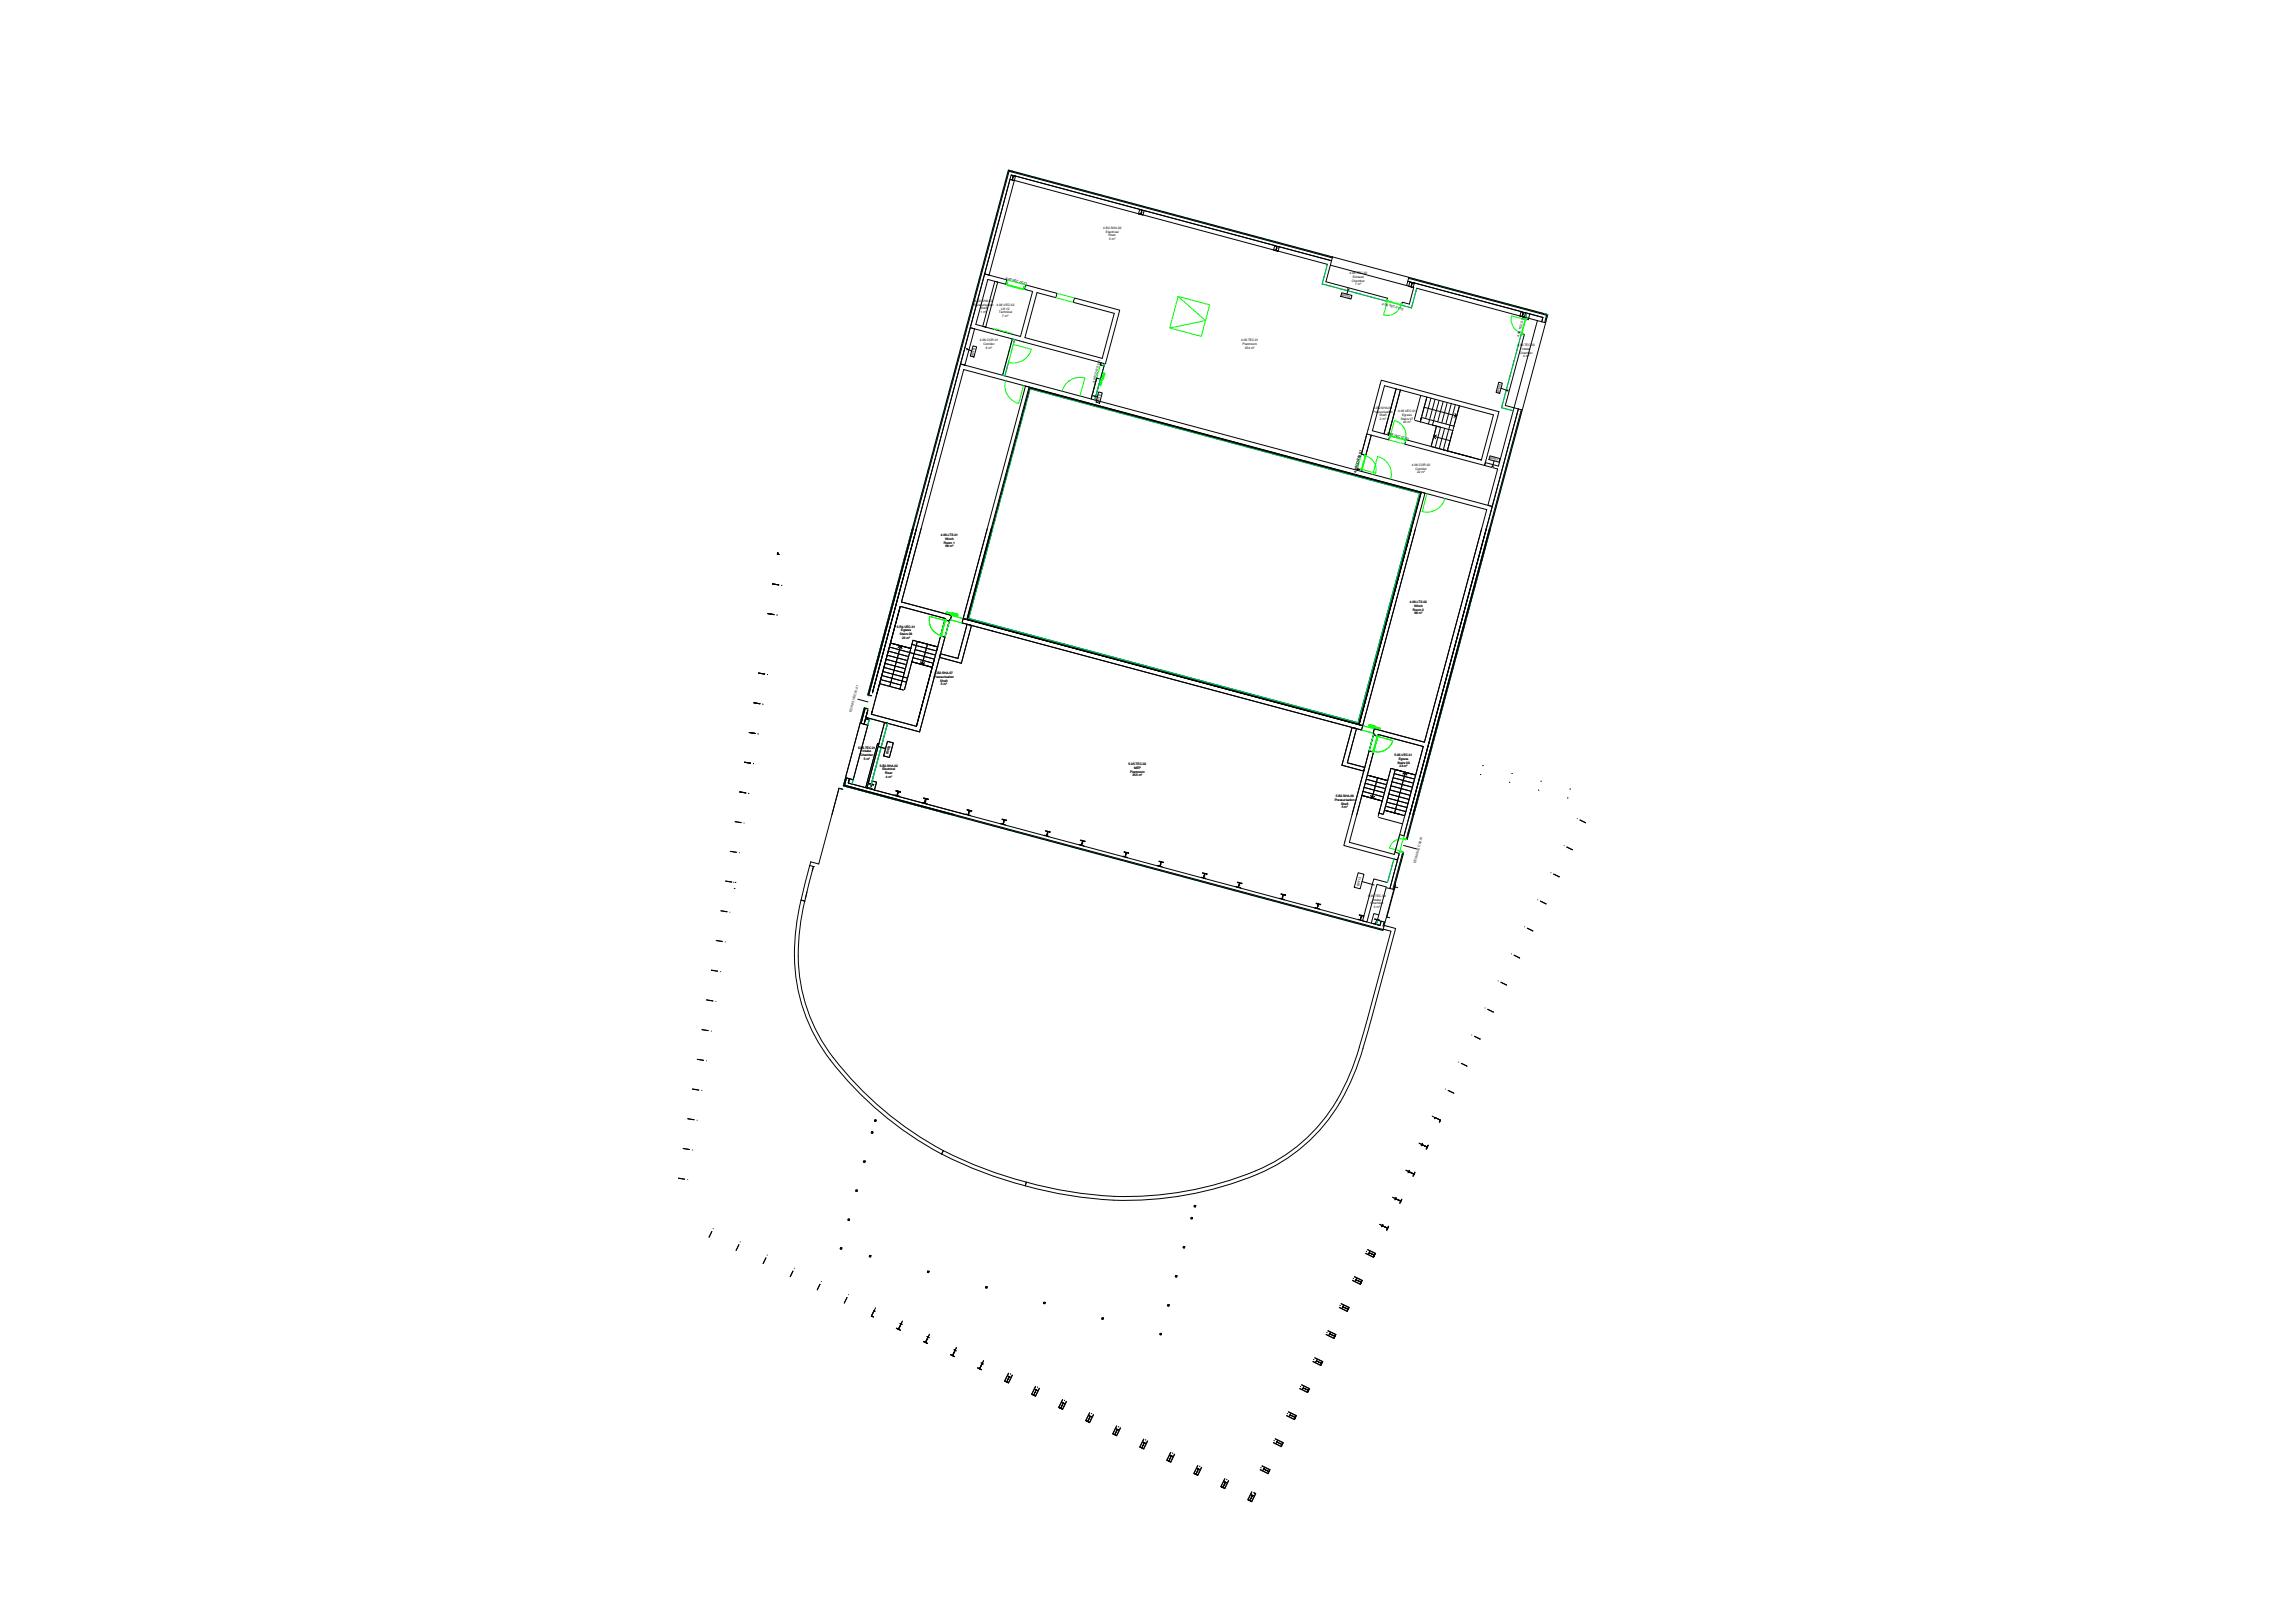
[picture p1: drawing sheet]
<svg xmlns="http://www.w3.org/2000/svg" width="1189mm" height="841mm" viewBox="0 0 1189 841" stroke-linecap="round" stroke-linejoin="round" font-family="sans-serif">
<defs><g id="words">
<g font-size="1.6">
<text x="572" y="119">4.B2.SHA.02</text>
<text x="573" y="121">Electrical</text>
<text x="575" y="122">Riser</text>
<text x="575" y="124">5 m²</text>
<text x="699" y="142">4.06.TEC.02</text>
<text x="521" y="145" transform="rotate(15 521 145)">4.05.VEC.02.01</text>
<text x="701" y="146">Chamber</text>
<text x="701" y="144">Exhaust</text>
<text x="702" y="148">7 m²</text>
<text x="695" y="153" transform="rotate(15 695 153)">BW08</text>
<text x="505" y="158">Pressurisation</text>
<text x="505" y="156">4.00.SHA.02</text>
<text x="508" y="160">Shaft</text>
<text x="516" y="158">4.06.VEC.02</text>
<text x="519" y="160">Lift 12</text>
<text x="716" y="158" transform="rotate(15 716 158)">4.06.TEC.01.02</text>
<text x="508" y="162">1 m²</text>
<text x="518" y="162">Technical</text>
<text x="519" y="164">7 m²</text>
<text x="508" y="177">4.06.COR.01</text>
<text x="510" y="179">Corridor</text>
<text x="643" y="177">4.06.TEC.01</text>
<text x="644" y="179">Plantroom</text>
<text x="786" y="179">4.06.TEC.03</text>
<text x="787" y="175" transform="rotate(-75 787 175)">4.06.TEC.01.01</text>
<text x="504" y="185" transform="rotate(-75 504 185)">BW13</text>
<text x="511" y="181">6 m²</text>
<text x="645" y="181">354 m²</text>
<text x="788" y="183">Chamber</text>
<text x="789" y="181">Intake</text>
<text x="789" y="185">4 m²</text>
<text x="567" y="198" transform="rotate(-75 567 198)">4.06.COR.01.01</text>
<text x="777" y="203" transform="rotate(-75 777 203)">BW08</text>
<text x="570" y="209" transform="rotate(-75 570 209)">BW12</text>
<text x="712" y="214">Pressurisation</text>
<text x="712" y="212">4.B2.SHA.01</text>
<text x="715" y="216">Shaft</text>
<text x="725" y="214">4.06.VEC.01</text>
<text x="727" y="216">Egress</text>
<text x="715" y="217">2 m²</text>
<text x="726" y="218">Stairs 07</text>
<text x="727" y="219">20 m²</text>
<text x="719" y="225" transform="rotate(15 719 225)">4.R4.VEC.01.01</text>
<text x="772" y="238" transform="rotate(15 772 238)">BW07</text>
<text x="703" y="245" transform="rotate(-75 703 245)">4.06.COR.02.01</text>
<text x="732" y="241">4.06.COR.02</text>
<text x="734" y="243">Corridor</text>
<text x="734" y="245">22 m²</text>
<text x="488" y="278">4.06.LTS.01</text>
<text x="489" y="282">Room 1</text>
<text x="490" y="280">Winch</text>
<text x="490" y="284">68 m²</text>
<text x="731" y="313">4.06.LTS.02</text>
<text x="732" y="317">Room 2</text>
<text x="733" y="315">Winch</text>
<text x="733" y="318">68 m²</text>
<text x="465" y="325">5.R4.VEC.01</text>
<text x="466" y="329">Stairs 08</text>
<text x="467" y="327">Egress</text>
<text x="468" y="331">23 m²</text>
<text x="484" y="351">Pressurisation</text>
<text x="484" y="349">5.B2.SHA.07</text>
<text x="487" y="353">Shaft</text>
<text x="488" y="355">5 m²</text>
<text x="441" y="369" transform="rotate(-75 441 369)">ED.6.05.VEC.01.01</text>
<text x="445" y="388">5.06.TEC.01</text>
<text x="447" y="390">Intake</text>
<text x="446" y="392">Chamber</text>
<text x="448" y="394">5 m²</text>
<text x="460" y="391" transform="rotate(-75 460 391)">BW08</text>
<text x="723" y="392">5.06.VEC.01</text>
<text x="724" y="396">Stairs 09</text>
<text x="725" y="394">Egress</text>
<text x="456" y="397">5.B2.SHA.02</text>
<text x="457" y="399">Electrical</text>
<text x="459" y="401">Riser</text>
<text x="585" y="397">5.05.TEC.02</text>
<text x="586" y="400">Plantroom</text>
<text x="588" y="399">MEP</text>
<text x="725" y="398">23 m²</text>
<text x="459" y="403">4 m²</text>
<text x="587" y="402">355 m²</text>
<text x="692" y="413">5.B2.SHA.06</text>
<text x="692" y="415">Pressurisation</text>
<text x="695" y="417">Shaft</text>
<text x="695" y="419">5 m²</text>
<text x="734" y="447" transform="rotate(-75 734 447)">ED.6.05.VEC.02.01</text>
<text x="704" y="459" transform="rotate(-75 704 459)">BW13</text>
<text x="709" y="465">5.05.TEC.04</text>
<text x="711" y="467">Intake</text>
<text x="710" y="469">Chamber</text>
<text x="712" y="470">3 m²</text>
</g>
</g></defs>
<!-- layer: A-WALL-FNSH -->
<g fill="none" stroke="#00b85c" stroke-width=".52">
<path d="M691 133l-168-45-73 272M719 155v1l-34-9 3-10-3 10 34 9M719 155h.1M726 157v1l5 1 3-10-2 11-6-2M726 157h.1M730 144l70 18M525 176h1M526 176l-2 7M526 176h-1l-5 18M526 176l-1 2M788 173l-10 38M789 173h.1"/>
<path d="M789 173h-1l-10 38M790 165l1-3v3M791 165h.1M800 162l2 1-1 4M800 162l2 1M801 167h.1M523 187l-2 8-1-1M568 196h2l-3 11M568 196l-3 11M569 196h1l-3 11M571 188l-1 1 2 1v-2M572 188v2l-1-1"/>
<path d="M572 188h.1M534 201l202 55-32 119-202-55zM565 207h.1M567 207h.1M778 211l6 2zM789 212l-56 210M473 274l-23 86M772 274l-43 161M446 375h.1M448 367l-2 8M450 360h.1M450 373v3z"/>
<path d="M460 375l-8 31zM438 403l-1 4 2 1M438 403h.1M439 408l278 74M439 408l54 14M442 404l-1 2zM451 406v3M718 460h.1M722 445l-3 12M727 442h.1M727 442l-5 19M713 479l1-2-1 2"/>
<path d="M718 478h.1M718 478l-1 2"/>
</g>
<!-- layer: I-WALL -->
<g fill="none" stroke="#000" stroke-width=".52">
<path d="M689 137l40 11M691 133l39 11M797 166l-12 45M801 167l-12 45M572 190l-2 6M446 375l-8 28M450 372l-1 1M450 376l-8 28M435 409l-11 39-4-1v2M436 409h1M380 457h.1M381 457h.1"/>
<path d="M420 449l-5 17M420 449h2l-4 12a103 103 0 0 0 4 70 148 148 0 0 0 43 50l13 9 11 6M718 460l-4 17M723 458l-1 3M380 460h1M415 466l2 1M415 466a124 124 0 0 0-3 29M714 477h.1M717 480l6 1-17 62a96 96 0 0 1-69 71 182 182 0 0 1-106 0M722 461l-4 17M412 495a93 93 0 0 0 28 66 180 180 0 0 0 48 37M717 481l1 1"/>
<path d="M718 482l3 1-17 60a93 93 0 0 1-62 67 179 179 0 0 1-110 3M488 598a212 212 0 0 0 43 16M489 596a210 210 0 0 0 43 17M489 596l-1 2M532 613l-1 1"/>
</g>
<!-- layer: A-Wall -->
<g fill="none" stroke="#000" stroke-width=".52">
<path d="M524 91l-1 2M526 94l64 17 1-2M526 91l-13 52M526 91l65 17M661 127l-1 2M661 127l-68-18-1 2 68 19M663 128l-1 2 26 7M690 134l-167-45-73 271M513 143l-3-1 13-49-71 266M513 143l9 2-1 2-9-2-6 23 23 6 6-23-4-1M513 143l-3-1-7 28 68 18M516 146h1l-6 24-2-1z"/>
<path d="M521 147h1M530 150h1M531 150l1-2 16 4-1 2-10-2-6 23 40 11 6-24-21-5 1-3 23 7-7 28-1-1M719 155l-32-9 3-11-27-7 27 7 1-2-168-45-73 272M730 144l71 19v4M731 146l-1 2h-1l1-2h1h-1v-2l72 19-1 4h-2l1-3M732 149l-2 9-3-1h-1M733 147l-1 2M733 147l55 14M734 149l54 15M503 170h2l-5 19h-2zM525 176l-5 18"/>
<path d="M788 162v2M789 173h1l-10 37 7 2M790 164l9 3 1-3M791 162l-1 2M791 162l9 2M793 163l-1 3-1-1M500 189h-2l-34 125M500 189l65 18M569 196h-1l-3 11M571 188l-1 1 2 1v-2M571 188l-1 1h1M571 188h1"/>
<path d="M718 200l6 1-7 24-6-2zM533 201l-32 120M534 201l202 54-32 120-202-54zM565 207l3-11h2l-3 11M565 207h2M567 207l136 37 1-1h1h-1l-1 1h3M724 201l2 1-6 23h-3zM785 211l-8 31-7-2-1 1 7 2-5 19h2l14-50M787 212h2l-60 223M787 212l-56 210M788 212l-59 223M720 225v1v2l-9-3-3 11 3-11h-3l-2 10 1 1-1-1 10-38 61 16-8 28-41-11v-1"/>
<path d="M720 225l6-23 48 13-6 23-39-10M706 244l67 18v3M706 244h.1M737 255l2 1-33 120h-2zM512 274l-13 47h3M734 274l-28 102h-2l28-102-28 102v-1M770 274l-43 160 1 1M464 314l11-40-23 85M464 314l-12 45M485 337l5-17-23-6-13 46M488 330h2M490 321l2 1"/>
<path d="M501 323l2 1-5 20-11-3v-2l9 2zM502 321h-3l32-121 206 55-33 121M502 321l202 54M515 325l-16-4v2l207 55v-2l-15-4M484 341l-9 35-23-6v-1M448 367l-2 8h2l2-7-1 4 28 7 16-60-26-7 32-120 272 72-33 121-26-7v2M448 367h2h-1M448 367h.1M448 367l-2 8M450 360l2 1-1-1M450 360h.1M450 373l-1-1-1 3 2 1"/>
<path d="M460 375l-2-1-9 34h1l-10-2v-2M701 377l2 1-5 17 9 3v2l-12-3zM704 375v1M712 380l-16 58 28 8 1-4h-2v1l-24-7 13-45M712 380l-11 42M455 385l-5 20M710 389h1M712 390h.1M712 381h1M738 387l-24-6-2 8M738 387l-10 35M740 385l-12 48h-3l13-46"/>
<path d="M437 407l280 75v-2M437 407l56 15M438 407l279 75M438 407l57 15M439 403l-1 4M440 404l-2-1-1 4M440 404v2h1M440 404h2M450 405l-1 3M452 409l12 3M466 413l12 3M480 417l21 5"/>
<path d="M503 423l16 4M521 428l20 5M544 434l15 4M562 438l20 6M422 449l-1 2M584 444l16 5M602 449l21 6M625 455l16 5M719 457l-7-2-6 22 2 1 6-20 4 2M722 445l2 1-4 14h-2M724 460h-1l-4 15 1 1M726 441h-1l-5 19 2 1 5-19"/>
<path d="M727 442l-5 19M418 462l-1 4M643 460l20 6M666 466l15 5M684 471l20 6M706 477l6 2M714 477h2l-1 3-1-1 1 1 1-3 2 1-1 2M717 478v2M717 482h.1M719 482h.1"/>
</g>
<!-- layer: I-WALL -->
<circle cx="422" cy="449" r=".2" fill="#000"/>
<!-- layer: A-DOOR-FRAM -->
<g fill="none" stroke="#0f0" stroke-width=".52">
<path d="M522 146v1v-1zM531 149l-1 1zM719 155v1zM719 156l-2 7a7 7 0 0 0 9-5M719 156l7 2M726 157v1zM525 178h.1M783 164l7 2-1 7a7 7 0 0 1-6-9zM788 173h.1M790 165h1v1zM790 165l1 1zM791 166l-2 6"/>
<path d="M534 181l-9-2-2 8M535 181a10 10 0 0 1-12 7M707 236h1h-1zM707 236h1zM720 226l1 1zM720 226h.1M728 228h1l-1 1 1-1-1 1zM705 243l1 1zM705 243l1 1-1-1zM488 329v1zM490 321v1zM448 367h1"/>
<path d="M448 367h1zM450 360l1 1zM711 389l1 1-1-1h1h-1zM713 381l1 1h-1zM713 381l1 1zM714 382l-2 7M722 384a8 8 0 0 1-10 5l2-7 8 2M728 435h1zM728 435h1M726 441l1 1z"/>
</g>
<!-- layer: A-DOOR -->
<g fill="none" stroke="#0f0" stroke-width=".52">
<path d="M521 147l10 3M522 145l10 3M522 147l8 3zM547 154l9 3M548 152l9 2M611 154l16 4-4 16-17-4zM515 171v-1l9 3M520 172h.1M521 197a10 10 0 0 0 7 12l2-9M562 196l-2 9M562 196a10 10 0 0 0-12 7M570 189l-2 7"/>
<path d="M572 193l-2 7zM572 190l-2 6M572 194h1M573 194l-1 3M723 218a8 8 0 0 1 5 10l-7-2 2-8M706 235l-2 8M707 236l-1 7M708 236a7 7 0 0 1 5 9l-7-2zM708 236l-2 8M720 228l8 2M720 226l9 2M721 226l7 2"/>
<path d="M711 246l3-9a10 10 0 0 1 7 11M740 256l-3 9M749 258a10 10 0 0 1-12 7M490 317l6 2-6-1zM493 319l6 2M493 317l3 1M496 318h.1M490 322l-8-3a8 8 0 0 0 6 10M490 321l-3 9M490 322l-2 7M492 322l-2 8M493 321l6 2"/>
<path d="M706 378l6 2M706 376l6 2M710 376l6 1-1 1-6-2zM710 375l3 1M710 375v1M712 381l-2 8M714 381l-2 9M725 433l-2 9M728 433l-3 9M728 435a6 6 0 0 0-8 4l6 2"/>
</g>
<!-- layer: S-COLS -->
<g fill="none" stroke="#545454" stroke-width=".52">
<path d="M524 93h.1M525 92h.1M590 111h.1M591 110h.1M662 129h.1M663 128h.1M732 148h.1M732 147v1M733 147h.1M789 163h.1M790 162h.1M451 408h.1"/>
<path d="M451 407v1M453 407h-1M465 411h.1M467 410h-1M479 415h.1M480 415h.1M481 414h.1M502 421h.1M503 420h.1M520 426h.1M522 425h-1M543 432h.1"/>
<path d="M544 431h.1M561 437h.1M562 436h.1M583 443h.1M585 442h.1M601 448h.1M602 448h.1M603 447h.1M624 454h.1M625 453h.1M642 459h.1M644 458h-1"/>
<path d="M665 465h.1M666 464h.1M683 470h.1M684 469h.1M704 476v1M705 476h.1M712 479h.1M713 478h.1M452 587h.1M454 581h.1M454 580v1M738 594h.1"/>
<path d="M444 617h.1M448 602h.1M731 608h.1M440 632h.1M618 631h.1M620 625h.1M718 636h.1M725 622h.1M436 647h.1M451 651h.1M481 659h.1M614 646h.1"/>
<path d="M711 650h.1M511 667h1M512 667h-1M542 675h.1M606 677h.1M606 676h.1M610 661v1M610 661h.1M697 678h.1M704 664h.1M466 687h.1M480 694h.1"/>
<path d="M572 683h.1M602 691h.1M690 692h.1M494 701h.1M508 708h.1M522 715h.1M677 720h.1M684 706h.1M536 722h.1M550 728h.1M564 735h.1M670 734h.1"/>
<path d="M578 742h.1M592 749h.1M606 756h.1M663 748h.1M620 763h.1M634 769h.1M648 776h.1M656 762h.1"/>
</g>
<g fill="none" stroke="#000" stroke-width=".52">
<path d="M524 91h2h-1v2l1 1-3-1h2v-2zM591 108l2 1h-1l-1 2h1h-2h1l1-2zM661 127l2 1h-1l-1 2h1h-2h1l1-2zM731 146l2 1h-1l-1 2h1l-2-1 1 1 1-3zM788 161l3 1h-2v2h1h-2h1v-2zM403 287h1h-1v-1v1v-1v1h1M398 318h.1M400 303h.1M401 318h-3l3 1M401 318v1M403 319h.1M403 303h-2h3"/>
<path d="M405 303h.1M393 349h.1M393 349h3M398 349v1M388 380h.1M391 364h.1M391 364l3 1M395 365h.1M386 395h.1M389 395h-3l3 1M389 395v1M390 396h.1"/>
<path d="M391 380h-3h3M391 380h.1M393 380h.1M769 397h.1M383 410h.1M383 410l3 1M387 411h.1M388 411h.1M450 406l3 1h-1l-1 2h1l-2-1 1 1v-3zM452 405h2l-1 4M464 410h3h-1l-1 2 1 1-2-1h1v-2zM479 413l2 1h-1l-1 2 1 1-2-1h1l1-2z"/>
<path d="M501 420h3h-2v2l1 1-2-1h1v-2zM501 420h3h-2v2v-2zM767 401h.1M782 405h.1M784 401h.1M797 409h.1M799 405h.1M812 413h1M814 409h.1M381 426h.1M381 426h3M386 426v1"/>
<path d="M501 422h1M519 424l3 1h-2v2l1 1-2-1h1v-2zM542 430l2 1h-1v2l1 1-3-1h1l1-2zM560 435l2 1h-1v2h1h-3h1l1-2zM811 438h.1M812 439l3 1M817 424h.1M819 425h.1M822 426l-3-1 3 1M376 457h.1M379 441h.1M379 441l3 1"/>
<path d="M379 457h-3h3M382 442h.1M383 442h.1M583 441l2 1h-1l-1 2 1 1-2-1h1l1-2zM601 446l2 1h-1l-1 2h1h-2h1l1-2zM623 452l3 1h-2v2h1h-2h1v-2zM641 457l3 1h-2v2h1h-2h1v-2zM804 452h.1M805 453h.1M805 453l3 1M808 454h.1M815 440h.1"/>
<path d="M374 472h.1M374 472h3M377 472v1M378 473h.1M664 463l2 1h-1v2h1h-3h1l1-2zM682 468l2 1h-1v2h1h-3h2v-2zM704 474l3 1h-1l-1 2h1h-2h1v-2zM712 476l3 1h-1l-1 2h1h-2h1v-2zM715 474l-3-1-1 5M719 475h.1M797 466h.1M798 467h.1"/>
<path d="M798 467l3 1M801 468h.1M371 487h.1M371 487l3 1M374 488h.1M376 488h.1M783 494h.1M785 495h.1M785 495l2 1M788 496h.1M790 480h.1M792 481h.1"/>
<path d="M792 481l2 1M794 482h.1M366 518h.1M366 518l3 1M369 503h.1M369 503h3M369 519h.1M371 519h.1M372 503h.1M373 503v1M776 508h.1M778 509h.1"/>
<path d="M778 509l3 1M781 510h.1M364 534h.1M364 534h3M369 534h.1M763 536h.1M764 537h.1M764 537l3 1M767 538h.1M770 522h.1M771 523h.1M771 523l3 1"/>
<path d="M774 524h.1M361 549h.1M362 549h2M365 549v1M366 550h.1M756 550h.1M757 551h.1M757 551l3 1M760 552h.1M356 580h.1M357 580h3M359 564h.1"/>
<path d="M359 564l3 1M362 565h.1M364 565h.1M742 578h.1M742 578l2 1M744 579l-1 1 1-1 2 1v1l1-1-1 1v-1M744 579l2 1M749 564h.1M750 565l3 1-2-1M753 566h.1M354 595h.1M354 595l3 1"/>
<path d="M359 596h.1M360 580h.1M361 580v1M452 586v1h-1zM452 587h.1M453 580h1v1h-1zM453 580l1 1zM735 592h.1M736 592l4 2M737 593l3 1M737 592v1l3 1-1 1 1-1-3-1v1zM740 593l-1 2z"/>
<path d="M352 611h.1M352 611h3M355 611h.1M356 611h.1M444 617h-1zM444 617h.1M448 601v1h-1zM448 602h.1M729 606h.1M729 606l4 2M730 607l3 1M730 606v1l3 1v1v-1l-3-1v1z"/>
<path d="M733 607l-1 3zM369 638l-2 3M370 637h.1M440 632v1l-1-1zM440 632h.1M617 631h1v1h-1zM617 631l1 1zM619 625h1v1l-1-1zM620 625h.1M715 634l4 2M717 634l-1 1 3 1v1v-1l-3-1v1zM720 635l-1 3z"/>
<path d="M722 620h.1M722 620l4 2v-1l-1 3 1-2M723 620v1l3 1v1v-1l-3-1v1zM381 648h1M382 648h.1M383 645l-1 3M383 645h.1M384 644h.1M396 655h-1M397 652l-1 3M397 652h.1M398 650h.1"/>
<path d="M411 659l-1 2M411 659h.1M412 657h.1M436 646v1h-1zM436 647h.1M451 650v1h-1zM451 651h.1M481 659v1v-1zM481 659h.1M613 646h1v1h-1zM613 646l1 1zM708 650l4 2v-1"/>
<path d="M708 648v1M709 648l4 2-1 1-4-2M709 647l4 2v1M710 648v1l2 1h1l-1 1v-1l-2-1-1 1zM410 661l-1 1M424 668h.1M425 665l-1 3 1-2M426 664h.1M438 675h.1M439 672l-1 3M439 672h.1M440 671h.1"/>
<path d="M453 679l-1 3 1 1-1-1 1-3h1zM454 678l-1 1M454 678h.1M511 667h1l-1 1v-1zM511 667h.1M541 675h1v1l-1-1zM542 675h.1M605 676h1v1h-1zM605 676l1 1zM609 661h1v1h-1zM609 661h1v1zM694 678l4 2v-1"/>
<path d="M694 676h.1M695 676v1M695 676l4 2-1 1-4-2M695 675l4 2v1M696 677l3 1-1 1h1l-3-2v1zM701 664l4 2v-1M701 662h.1M701 662v1M702 662l4 2-1 1-4-2M702 661l4 2v1M703 663l2 1h1l-1 1v-1l-2-1-1 1zM466 686h2h-1l-1 3h-1h1l1-3z"/>
<path d="M467 686l-1 3h1l-2-1 1 1M468 685l-1 1M468 685h.1M480 693h2h-1l-1 3-1-1 1 1 1-3zM482 692l-2 4-1-1 2 1h-1l1-3M482 691h.1M494 699l2 1h-1l-1 2v1l-1-1h1l1-2zM495 700l-1 2 1 1-2-1h1M496 698l-1 2M496 698h.1M571 683h1v1h-1zM571 683l1 1z"/>
<path d="M601 691h1v1h-1zM601 691l1 1zM687 692l4 2 1-1M687 691l4 2h1M688 690h.1M688 690v1M689 691l3 1v1l-3-2v1zM692 692l-4-2 4 2M507 709h1l1-2-1 2 1 1zM508 706l2 1h-1l-1 2v1l-1-1h1l1-2zM509 706l1-1-1 2M510 705h.1"/>
<path d="M522 713l2 1-1-1-1 3h-1h1l1-3zM523 712l-2 4M523 712l-2 4h1M524 712h.1M525 712l-2 4h-1M525 713l-2 4-1-1M536 720h2h-1l-1 3h-1h1l1-3zM537 718l-2 5M537 718l-2 4 1 1M538 719h.1M539 719l-2 4M539 719l-2 5-1-1"/>
<path d="M674 720l4 2v-1M674 719l4 2M674 718v1M674 719h.1M674 718l5 2M675 718l4 2M676 719h-1l3 1h1l-1 1-3-2v1zM679 720h-1M679 720h.1M680 706l5 2v-1M681 704h.1M681 704v1"/>
<path d="M682 705l3 1v1l-3-2v1zM685 706h1l-5-2 4 2-1 1M550 727h2h-1l-1 3h-1h1l1-3zM551 725l-2 4v1M551 725l-2 4 1 1M552 726h.1M553 726l-2 4M553 726l-2 4h-1M564 734h2h-1l-1 3-1-1 1 1 1-3zM565 732l-2 4M565 732l-2 4 2 1 2-4M566 733h.1"/>
<path d="M566 732h.1M567 733l-2 4h-1M579 739l-2 4M579 739l-2 4 2 1 2-4M580 739h.1M581 740l-2 4h-1M667 734l4 2v-1M667 732v1M667 733h.1M668 732l4 2-1 1M668 732l4 2M669 733l2 2 1-1-1 1-2-2-1 1z"/>
<path d="M578 740l2 1h-1l-1 2v1l-1-1h1l1-2zM592 747l2 1h-1l-1 2v1l-1-1h1l1-2zM593 746l-2 4M593 746l-2 4 2 1 2-4M594 746h.1M595 747l-2 4h-1M606 754l2 1-1-1-1 3h-1h1l1-3zM607 753l-2 4M607 753l-2 4h2l2-3M608 753h.1M609 754l-2 4-1-1M621 759l-2 5"/>
<path d="M621 759l-2 4 1 1h1l2-4M622 760h.1M660 748l4 2v-1M660 748l4 1 1-1M660 746v1M660 747h.1M661 746l4 2M662 747l2 2 1-1-1 1-2-2-1 1zM620 761h2h-1l-1 3h-1h1l1-3zM623 760l-2 5-1-1M634 768h2h-1l-1 3h-1h1l1-3zM635 766l-2 4v1"/>
<path d="M635 766l-2 4 2 1 2-4M636 767h.1M637 767l-2 4h-1M648 775h2h-1l-1 3-1-1 1 1 1-3zM649 773l-2 4M649 773l-2 4 2 1 2-4h-1M650 773l1 1-2 4h-1M653 762l4 2v-1M653 762l4 1 1-1-4-2 4 2M653 761h.1M654 761h.1M655 761l3 2v-1l-1 1h1l-3-2v1z"/>
</g>
<!-- layer: S-STRS -->
<g fill="none" stroke="#000" stroke-width=".52">
<path d="M733 218l11 3M736 205l-3 12M737 216l-1 3 1-3M737 216l17 5M737 216l-1 3M737 216h.1M739 217h.1M739 206l-2 10M739 206h.1M741 217l-1 3M741 207l-2 9M742 206v1"/>
<path d="M743 218l-1 2 5 2M744 208l-3 9M744 207h.1M745 218v1M746 208l-3 9M746 207v1M747 219h.1M748 209l-3 9M748 208h.1M749 219v1M750 209l-3 10M750 209h.1"/>
<path d="M752 210l-3 9M752 209h.1M754 210l-2 10M754 210h.1M756 211l-2 9M756 210v1M742 231l8 3M744 232h.1M744 221l-2 10M744 221l9 2M744 221h.1M746 232h.1"/>
<path d="M746 222l-2 9M748 233l8 2M749 223l-3 9M749 222h.1M750 234l18 4M750 233v1M751 223l-3 9M751 220v3M753 224l-3 9M753 223h.1M753 221v2M754 221h.1"/>
<path d="M467 314l-6 19M460 339v1M460 337h1M460 340l10 2M461 338l9 2M461 335h.1M461 333l-5 21M461 333h1M461 335l10 3M462 333l9 3M471 338l3 1M472 336h.1"/>
<path d="M472 336l-6 21M473 334l2 1M473 332h.1M473 332l-1 4M474 332h1M474 337h.1M474 339l10 2M475 337l9 2M475 332h.1M475 332l-2 11M475 332h1M475 335l10 2"/>
<path d="M476 333l9 2M485 339h.1M485 337h.1M486 335l-3 11M490 321l-3 9M456 355l-4 15M456 354h.1M456 354l12 4M456 352l11 3M457 350l13 3M458 348l12 3M458 346l11 3"/>
<path d="M459 344h.1M459 342h.1M459 344l10 2M460 342l9 2M469 346v1M470 344h.1M470 342h.1M471 340h.1M473 343l-4 14M473 343h.1M473 343l10 3M473 341h.1"/>
<path d="M474 341l9 3M483 346h.1M483 346l-8 30M483 344h1M484 341v1M721 398h.1M721 398l-2 6M721 398l2 1M723 399h.1M723 399l-6 21M724 399l9 2M706 412h.1"/>
<path d="M706 412l10 3M706 410h1M707 410l9 3M707 408h.1M707 408l10 3M707 406h1M708 406l9 3M708 404h.1M709 402h.1M709 404l9 2M709 402l10 2M716 415h.1"/>
<path d="M716 415l-2 8M716 415l-2 7M717 413h.1M717 411h.1M717 420v2l-2-1M717 420l11 3M718 409h.1M718 418l11 3M718 407h1M719 416l10 2M719 404h.1M719 404l-3 11"/>
<path d="M719 414l11 2M720 411l10 3M720 409h1M721 407h.1M721 409l9 3M721 405h1M721 407l10 3M722 405l9 3M722 403h.1M723 401h.1M723 403l9 3M723 401l10 3"/>
<path d="M731 412h.1M731 410h.1M732 408h.1M732 406h1M733 404h.1M733 402h1M715 424l12 3M725 433l-2 9"/>
</g>
<!-- layer: S-STRS-ANNO -->
<path d="M738 211l17 5h-1M754 214l1 2M743 226l1 1M744 225l-1 1 9 2M467 335h-2M467 336v-1l-6 21M481 334l-3 10-1-1M479 343l-1 1M712 413l-1 1M714 403l-3 11-1-2M728 400l-1 1M729 402l-1-2-5 21" fill="none" stroke="#000" stroke-width=".52"/>
<!-- layer: A-Wall -->
<circle cx="704" cy="375" r=".2" fill="#000"/>
<!-- layer: A-DOOR-IDEN -->
<path d="M445 362l5 2M727 438l7 2" fill="none" stroke="#000" stroke-width=".52"/>
<!-- layer: A-ANNO-KEYN -->
<g fill="none" stroke="#000" stroke-width=".52">
<path d="M695 152l6 1-1 2-5-1zM699 150l-1 2M504 179l2 1-1 5h-2zM501 181l3 1M777 198l2 1-2 5-2-1zM567 205l2 1M569 203l2 1-1 5-2-1zM778 201l3 1M772 236l5 2v2l-5-2zM774 239l-1 3M456 387l3 1M460 384l3 1-2 8-3-1z"/>
<path d="M704 452l3 1-2 8-3-1zM706 457l6 2"/>
<circle cx="699" cy="150" r=".3"/>
<circle cx="501" cy="181" r=".3"/>
<circle cx="567" cy="205" r=".3"/>
<circle cx="781" cy="202" r=".3"/>
<circle cx="773" cy="242" r=".3"/>
</g>
<!-- layer: A-DOOR-OPNG -->
<path d="M611 154l14 12-19 4" fill="none" stroke="#0f0" stroke-width=".52"/>
<!-- layer: A-ANNO-KEYN -->
<path d="M699 150h-1M501 181h.1M567 205v1M782 202l-1 1M774 242h-1" fill="none" stroke="#dcdcdc" stroke-width=".52"/>
<use href="#words"/>
</svg>
